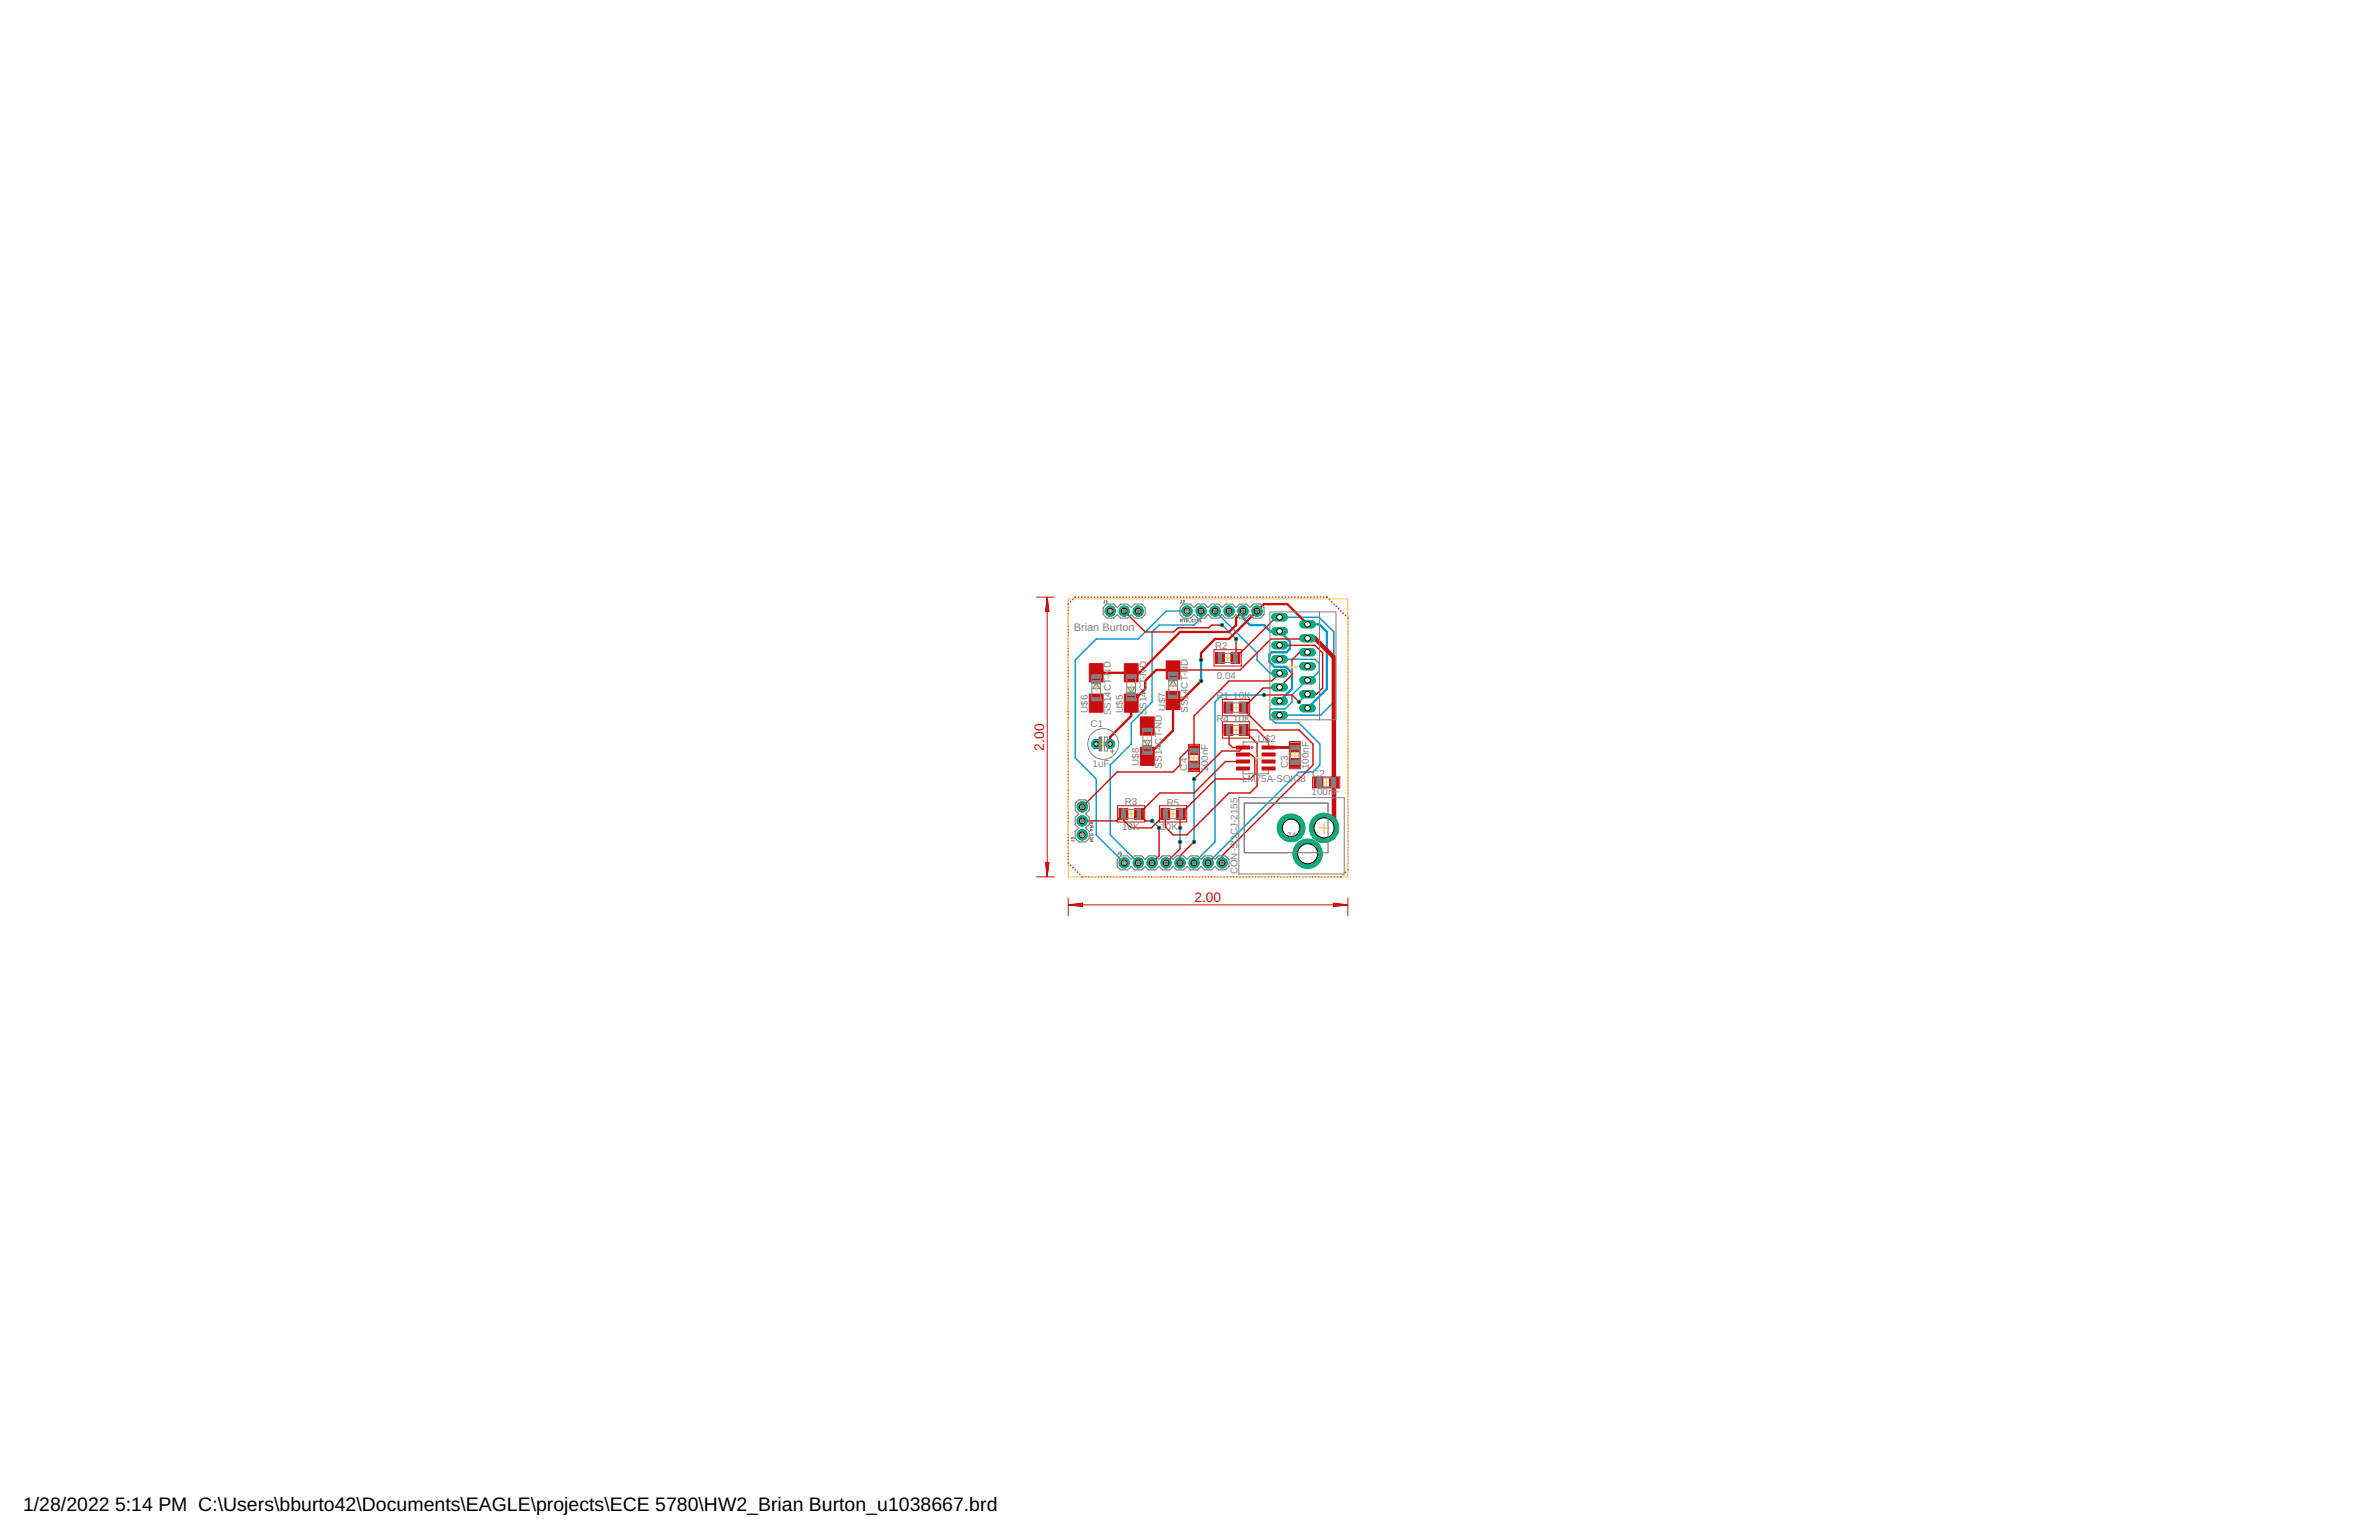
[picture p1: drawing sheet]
<svg xmlns="http://www.w3.org/2000/svg" width="432mm" height="279mm" viewBox="0 0 432 279" stroke-linecap="round" stroke-linejoin="round" font-family="sans-serif">
<defs><g id="words">
<g font-size="3.5">
<text x="4.2" y="274.2">1/28/2022</text>
<text x="20.9" y="274.2">5:14 PM C:\Users\bburto42\Documents\EAGLE\projects\ECE 5780\HW2_Brian Burton_u1038667.brd</text>
</g>
<g font-size="2.5" fill="#c90d0c">
<text x="189.5" y="136.2" transform="rotate(-90 189.5 136.2)">2.00</text>
<text x="216.8" y="163.6">2.00</text>
</g>
<text font-size="2" fill="#808080" x="194.9" y="114.4">Brian Burton</text>
<g font-size="1.8" fill="#808080">
<text x="220.5" y="117.7">R2</text>
<text x="220.9" y="123.2">0.04</text>
<text x="197.5" y="129.3" transform="rotate(-90 197.5 129.3)">U$6</text>
<text x="197.9" y="131.9">C1</text>
<text x="201.6" y="129.8" transform="rotate(-90 201.6 129.8)">SS14CT-ND</text>
<text x="203.8" y="129.3" transform="rotate(-90 203.8 129.3)">U$5</text>
<text x="208.1" y="129.8" transform="rotate(-90 208.1 129.8)">SS14CT-ND</text>
<text x="211.5" y="128.9" transform="rotate(-90 211.5 128.9)">U$7</text>
<text x="215.6" y="129.3" transform="rotate(-90 215.6 129.3)">SS14CT-ND</text>
<text x="220.8" y="126.9">R1</text>
<text x="220.8" y="130.9">R4</text>
<text x="223.8" y="126.9">10K</text>
<text x="223.8" y="130.9">10K</text>
<text x="228.3" y="134.5">U$2</text>
<text x="198.3" y="139.2">1uF</text>
<text x="206.7" y="139" transform="rotate(-90 206.7 139)">U$8</text>
<text x="210.9" y="139.4" transform="rotate(-90 210.9 139.4)">SS14CT-ND</text>
<text x="215.5" y="139.8" transform="rotate(-90 215.5 139.8)">C4</text>
<text x="219.3" y="140" transform="rotate(-90 219.3 140)">100nF</text>
<text x="225.5" y="141.9">LM75A-SOIC8</text>
<text x="233.7" y="139.3" transform="rotate(-90 233.7 139.3)">C3</text>
<text x="237.5" y="139.5" transform="rotate(-90 237.5 139.5)">100nF</text>
<text x="238.2" y="140.9">C2</text>
<text x="204.2" y="146">R3</text>
<text x="211.8" y="146.1">R5</text>
<text x="238.1" y="144.2">100nF</text>
<text x="203.7" y="150.6">10K</text>
<text x="210.6" y="150.6">10K</text>
<text x="233.5" y="152.3">J4</text>
<text x="224.6" y="158.6" transform="rotate(-90 224.6 158.6)">CON-SOCJ-2155</text>
</g>
</g></defs>
<path d="M215.5 110.9h-3.9l-5 5h-7.6l-3.8 3.8v17.8l3.8 3.8v10.2l5 5M218 110.9v1.2l-1.3 1.3h-6.3l-1.3 1.3v12.7l-3.8 3.8v3.8l-3.8 3.8v12.7l5.1 5M220.5 110.9l7.7 7.6v1.2l2.3 2.5h1.7M221.8 113.4l2.5 2.5M232.2 119.6h6.5l.8 .8v1.4l-1.7 1.6h-.6l-2.7 2.7v1.3l-1.3 1.2h-2.5l-.2 .2v1.4l1 1h4.3l3.8 3.8v3.8l-1.3 1.3h-2.5l-16.5 16.4M232.2 112h7.2l2.7 2.7v12.7l-2.4 2.4h-7.5M229.4 126.1h-7.6l-1.3 1.3v25.3l-3.8 3.8M237.3 125.9h-.1l-1.4 1.5M209.1 148.9l1.3 1.3M214.2 150.2v2.5M216.7 141.3v11.4" fill="none" stroke="#0696d7" stroke-width=".25"/>
<path d="M218 119.7v3.8M225.6 110.9v1.2l1.3 1.3h2.5l1.1 1.1h1.7l1.9 1.9v1.3l-.6 .6h-2.7l-.4 .5v1.3l1 .9h2l1.1 1.1v2.9l-2.3 2.2M237.3 113.3h2.1l1.4 1.4v10.3l-3.5 3.5" fill="none" stroke="#0696d7" stroke-width=".42"/>
<circle cx="199" cy="135" r=".87" fill="#0dab76" stroke="#0dab76" stroke-width=".18"/>
<circle cx="199" cy="135" r=".4" fill="#fff" stroke="#000" stroke-width=".18"/>
<circle cx="201.5" cy="135" r=".8" fill="#0dab76" stroke="#0dab76" stroke-width=".18"/>
<circle cx="201.5" cy="135" r=".4" fill="#fff" stroke="#000" stroke-width=".18"/>
<circle cx="201.5" cy="110.9" r=".93" fill="#0dab76" stroke="#0dab76" stroke-width=".18"/>
<circle cx="201.5" cy="110.9" r=".51" fill="#fff" stroke="#000" stroke-width=".18"/>
<circle cx="204" cy="110.9" r=".93" fill="#0dab76" stroke="#0dab76" stroke-width=".18"/>
<circle cx="204" cy="110.9" r=".51" fill="#fff" stroke="#000" stroke-width=".18"/>
<circle cx="206.6" cy="110.9" r=".93" fill="#0dab76" stroke="#0dab76" stroke-width=".18"/>
<circle cx="206.6" cy="110.9" r=".51" fill="#fff" stroke="#000" stroke-width=".18"/>
<circle cx="215.5" cy="110.9" r=".93" fill="#0dab76" stroke="#0dab76" stroke-width=".18"/>
<circle cx="215.5" cy="110.9" r=".51" fill="#fff" stroke="#000" stroke-width=".18"/>
<circle cx="218" cy="110.9" r=".93" fill="#0dab76" stroke="#0dab76" stroke-width=".18"/>
<circle cx="218" cy="110.9" r=".51" fill="#fff" stroke="#000" stroke-width=".18"/>
<circle cx="220.5" cy="110.9" r=".93" fill="#0dab76" stroke="#0dab76" stroke-width=".18"/>
<circle cx="220.5" cy="110.9" r=".51" fill="#fff" stroke="#000" stroke-width=".18"/>
<circle cx="223.1" cy="110.9" r=".93" fill="#0dab76" stroke="#0dab76" stroke-width=".18"/>
<circle cx="223.1" cy="110.9" r=".51" fill="#fff" stroke="#000" stroke-width=".18"/>
<circle cx="225.6" cy="110.9" r=".93" fill="#0dab76" stroke="#0dab76" stroke-width=".18"/>
<circle cx="225.6" cy="110.9" r=".51" fill="#fff" stroke="#000" stroke-width=".18"/>
<circle cx="228.2" cy="110.9" r=".93" fill="#0dab76" stroke="#0dab76" stroke-width=".18"/>
<circle cx="228.2" cy="110.9" r=".51" fill="#fff" stroke="#000" stroke-width=".18"/>
<circle cx="196.4" cy="151.5" r=".93" fill="#0dab76" stroke="#0dab76" stroke-width=".18"/>
<circle cx="196.4" cy="151.5" r=".51" fill="#fff" stroke="#000" stroke-width=".18"/>
<circle cx="196.4" cy="148.9" r=".93" fill="#0dab76" stroke="#0dab76" stroke-width=".18"/>
<circle cx="196.4" cy="148.9" r=".51" fill="#fff" stroke="#000" stroke-width=".18"/>
<circle cx="196.4" cy="146.4" r=".93" fill="#0dab76" stroke="#0dab76" stroke-width=".18"/>
<circle cx="196.4" cy="146.4" r=".51" fill="#fff" stroke="#000" stroke-width=".18"/>
<circle cx="240.3" cy="150.2" r="2.65" fill="#0dab76" stroke="#0dab76" stroke-width=".18"/>
<circle cx="240.3" cy="150.2" r="1.82" fill="#fff" stroke="#000" stroke-width=".18"/>
<circle cx="234.3" cy="150.2" r="2.5" fill="#0dab76" stroke="#0dab76" stroke-width=".18"/>
<circle cx="234.3" cy="150.2" r="1.59" fill="#fff" stroke="#000" stroke-width=".18"/>
<circle cx="237.3" cy="154.9" r="2.65" fill="#0dab76" stroke="#0dab76" stroke-width=".18"/>
<circle cx="237.3" cy="154.9" r="1.82" fill="#fff" stroke="#000" stroke-width=".18"/>
<circle cx="204" cy="156.5" r=".93" fill="#0dab76" stroke="#0dab76" stroke-width=".18"/>
<circle cx="204" cy="156.5" r=".51" fill="#fff" stroke="#000" stroke-width=".18"/>
<circle cx="206.6" cy="156.5" r=".93" fill="#0dab76" stroke="#0dab76" stroke-width=".18"/>
<circle cx="206.6" cy="156.5" r=".51" fill="#fff" stroke="#000" stroke-width=".18"/>
<circle cx="209.1" cy="156.5" r=".93" fill="#0dab76" stroke="#0dab76" stroke-width=".18"/>
<circle cx="209.1" cy="156.5" r=".51" fill="#fff" stroke="#000" stroke-width=".18"/>
<circle cx="211.6" cy="156.5" r=".93" fill="#0dab76" stroke="#0dab76" stroke-width=".18"/>
<circle cx="211.6" cy="156.5" r=".51" fill="#fff" stroke="#000" stroke-width=".18"/>
<circle cx="214.2" cy="156.5" r=".93" fill="#0dab76" stroke="#0dab76" stroke-width=".18"/>
<circle cx="214.2" cy="156.5" r=".51" fill="#fff" stroke="#000" stroke-width=".18"/>
<circle cx="216.7" cy="156.5" r=".93" fill="#0dab76" stroke="#0dab76" stroke-width=".18"/>
<circle cx="216.7" cy="156.5" r=".51" fill="#fff" stroke="#000" stroke-width=".18"/>
<circle cx="219.3" cy="156.5" r=".93" fill="#0dab76" stroke="#0dab76" stroke-width=".18"/>
<circle cx="219.3" cy="156.5" r=".51" fill="#fff" stroke="#000" stroke-width=".18"/>
<circle cx="221.8" cy="156.5" r=".93" fill="#0dab76" stroke="#0dab76" stroke-width=".18"/>
<circle cx="221.8" cy="156.5" r=".51" fill="#fff" stroke="#000" stroke-width=".18"/>
<path d="M231.5 129.8h1.5" fill="none" stroke="#0dab76" stroke-width="1.5"/>
<circle cx="232.2" cy="129.8" r=".51" fill="#fff" stroke="#000" stroke-width=".18"/>
<path d="M231.5 127.2h1.5" fill="none" stroke="#0dab76" stroke-width="1.5"/>
<circle cx="232.2" cy="127.2" r=".51" fill="#fff" stroke="#000" stroke-width=".18"/>
<path d="M231.5 124.7h1.5" fill="none" stroke="#0dab76" stroke-width="1.5"/>
<circle cx="232.2" cy="124.7" r=".51" fill="#fff" stroke="#000" stroke-width=".18"/>
<path d="M231.5 122.2h1.5" fill="none" stroke="#0dab76" stroke-width="1.5"/>
<circle cx="232.2" cy="122.2" r=".51" fill="#fff" stroke="#000" stroke-width=".18"/>
<path d="M231.5 119.6h1.5" fill="none" stroke="#0dab76" stroke-width="1.5"/>
<circle cx="232.2" cy="119.6" r=".51" fill="#fff" stroke="#000" stroke-width=".18"/>
<path d="M231.5 117.1h1.5" fill="none" stroke="#0dab76" stroke-width="1.5"/>
<circle cx="232.2" cy="117.1" r=".51" fill="#fff" stroke="#000" stroke-width=".18"/>
<path d="M231.5 114.5h1.5" fill="none" stroke="#0dab76" stroke-width="1.5"/>
<circle cx="232.2" cy="114.5" r=".51" fill="#fff" stroke="#000" stroke-width=".18"/>
<path d="M231.5 112h1.5" fill="none" stroke="#0dab76" stroke-width="1.5"/>
<circle cx="232.2" cy="112" r=".51" fill="#fff" stroke="#000" stroke-width=".18"/>
<path d="M236.6 128.5h1.5" fill="none" stroke="#0dab76" stroke-width="1.5"/>
<circle cx="237.3" cy="128.5" r=".51" fill="#fff" stroke="#000" stroke-width=".18"/>
<path d="M236.6 125.9h1.5" fill="none" stroke="#0dab76" stroke-width="1.5"/>
<circle cx="237.3" cy="125.9" r=".51" fill="#fff" stroke="#000" stroke-width=".18"/>
<path d="M236.6 123.4h1.5" fill="none" stroke="#0dab76" stroke-width="1.5"/>
<circle cx="237.3" cy="123.4" r=".51" fill="#fff" stroke="#000" stroke-width=".18"/>
<path d="M236.6 120.9h1.5" fill="none" stroke="#0dab76" stroke-width="1.5"/>
<circle cx="237.3" cy="120.9" r=".51" fill="#fff" stroke="#000" stroke-width=".18"/>
<path d="M236.6 118.3h1.5" fill="none" stroke="#0dab76" stroke-width="1.5"/>
<circle cx="237.3" cy="118.3" r=".51" fill="#fff" stroke="#000" stroke-width=".18"/>
<path d="M236.6 115.8h1.5" fill="none" stroke="#0dab76" stroke-width="1.5"/>
<circle cx="237.3" cy="115.8" r=".51" fill="#fff" stroke="#000" stroke-width=".18"/>
<path d="M236.6 113.3h1.5" fill="none" stroke="#0dab76" stroke-width="1.5"/>
<circle cx="237.3" cy="113.3" r=".51" fill="#fff" stroke="#000" stroke-width=".18"/>
<circle cx="229.4" cy="126.1" r=".3" fill="#0dab76" stroke="#0dab76" stroke-width=".18"/>
<circle cx="229.4" cy="126.1" r=".17" fill="#fff" stroke="#000" stroke-width=".18"/>
<circle cx="235.8" cy="127.4" r=".3" fill="#0dab76" stroke="#0dab76" stroke-width=".18"/>
<circle cx="235.8" cy="127.4" r=".17" fill="#fff" stroke="#000" stroke-width=".18"/>
<circle cx="216.7" cy="152.7" r=".3" fill="#0dab76" stroke="#0dab76" stroke-width=".18"/>
<circle cx="216.7" cy="152.7" r=".17" fill="#fff" stroke="#000" stroke-width=".18"/>
<circle cx="216.7" cy="141.3" r=".3" fill="#0dab76" stroke="#0dab76" stroke-width=".18"/>
<circle cx="216.7" cy="141.3" r=".17" fill="#fff" stroke="#000" stroke-width=".18"/>
<circle cx="214.2" cy="152.7" r=".3" fill="#0dab76" stroke="#0dab76" stroke-width=".18"/>
<circle cx="214.2" cy="152.7" r=".17" fill="#fff" stroke="#000" stroke-width=".18"/>
<circle cx="214.2" cy="150.2" r=".3" fill="#0dab76" stroke="#0dab76" stroke-width=".18"/>
<circle cx="214.2" cy="150.2" r=".17" fill="#fff" stroke="#000" stroke-width=".18"/>
<circle cx="221.8" cy="113.4" r=".3" fill="#0dab76" stroke="#0dab76" stroke-width=".18"/>
<circle cx="221.8" cy="113.4" r=".17" fill="#fff" stroke="#000" stroke-width=".18"/>
<circle cx="224.3" cy="115.9" r=".3" fill="#0dab76" stroke="#0dab76" stroke-width=".18"/>
<circle cx="224.3" cy="115.9" r=".17" fill="#fff" stroke="#000" stroke-width=".18"/>
<circle cx="210.4" cy="150.2" r=".3" fill="#0dab76" stroke="#0dab76" stroke-width=".18"/>
<circle cx="210.4" cy="150.2" r=".17" fill="#fff" stroke="#000" stroke-width=".18"/>
<circle cx="209.1" cy="148.9" r=".3" fill="#0dab76" stroke="#0dab76" stroke-width=".18"/>
<circle cx="209.1" cy="148.9" r=".17" fill="#fff" stroke="#000" stroke-width=".18"/>
<circle cx="218" cy="119.7" r=".3" fill="#0dab76" stroke="#0dab76" stroke-width=".18"/>
<circle cx="218" cy="119.7" r=".17" fill="#fff" stroke="#000" stroke-width=".18"/>
<circle cx="218" cy="123.5" r=".3" fill="#0dab76" stroke="#0dab76" stroke-width=".18"/>
<circle cx="218" cy="123.5" r=".17" fill="#fff" stroke="#000" stroke-width=".18"/>
<g fill="none" stroke="#c90d0c" stroke-width=".18">
<path d="M188.1 108.3h3.2M190.1 108.4v50.6M190.1 108.4l.3 2.5h-.6zM190.1 108.4l-.2 2.5M190.1 108.4l.1 2.5M190.1 108.4l-.3 2.5M190.1 108.4l.2 2.5M188.1 159.1h3.2M189.8 156.5h.6l-.3 2.5zM189.8 156.5l.3 2.5M189.9 156.5l.2 2.5M190.2 156.5l-.1 2.5"/>
<path d="M190.3 156.5l-.2 2.5M193.9 162.9v3.2M194 164.2h50.6M194 164.2l2.5-.3v.6zM194 164.2l2.5 .1M194 164.2l2.5 .2M196.5 164l-2.5 .2M196.5 163.9l-2.5 .3M242.1 163.9l2.5 .3-2.5 .3zM242.1 164l2.5 .2M242.1 163.9l2.5 .3M244.6 164.2l-2.5 .1"/>
<path d="M244.6 164.2l-2.5 .2M244.6 162.9v3.2"/>
</g>
<g fill="#c90d0c" stroke="#c90d0c" stroke-width=".18">
<path d="M241.3 141.1h1.6v1.8h-1.6z"/>
<path d="M238.5 141.1h1.6v1.8h-1.6z"/>
<path d="M234.1 134.8h1.8v1.6h-1.8z"/>
<path d="M234.1 137.6h1.8v1.6h-1.8z"/>
<path d="M215.8 135.3h1.8v1.6h-1.8z"/>
<path d="M215.8 138.1h1.8v1.6h-1.8z"/>
<path d="M222.1 127.4h1.7v2h-1.7z"/>
<path d="M224.9 127.4h1.6v2h-1.6z"/>
<path d="M223.4 118.4h1.6v2h-1.6z"/>
<path d="M220.6 118.4h1.6v2h-1.6z"/>
<path d="M205.9 146.7h1.6v2h-1.6z"/>
<path d="M203.1 146.7h1.6v2h-1.6z"/>
<path d="M222.1 131.4h1.7v2h-1.7z"/>
<path d="M224.9 131.4h1.6v2h-1.6z"/>
<path d="M213.5 146.7h1.6v2h-1.6z"/>
<path d="M210.7 146.7h1.6v2h-1.6z"/>
<path d="M224.4 139.1h2.4v.6h-2.4z"/>
<path d="M224.4 137.9h2.4v.5h-2.4z"/>
<path d="M224.4 136.6h2.4v.6h-2.4z"/>
<path d="M224.4 135.3h2.4v.6h-2.4z"/>
<path d="M229.1 139.1h2.3v.6h-2.3z"/>
<path d="M229.1 137.9h2.3v.5h-2.3z"/>
<path d="M229.1 136.6h2.3v.6h-2.3z"/>
<path d="M229.1 135.3h2.3v.6h-2.3z"/>
<path d="M204.1 125.9h2.5v3.3h-2.5z"/>
<path d="M204.1 120.4h2.5v3.3h-2.5z"/>
<path d="M197.7 120.4h2.5v3.3h-2.5z"/>
<path d="M197.7 125.9h2.5v3.3h-2.5z"/>
<path d="M211.7 119.9h2.5v3.3h-2.5z"/>
<path d="M211.7 125.4h2.5v3.3h-2.5z"/>
<path d="M207 135.6h2.5v3.3h-2.5z"/>
<path d="M207 130.1h2.5v3.3h-2.5z"/>
</g>
<g fill="none" stroke="#c90d0c" stroke-width=".25">
<path d="M193.9 110.2h.1M193.9 110.7v.1M193.9 111.3v.1M193.9 111.9v.1M193.9 112.5h.1M193.9 113v.1M193.9 113.6v.1M193.9 114.2h.1M193.9 114.7v.1M193.9 115.3v.1M193.9 115.9v.1M193.9 116.5h.1"/>
<path d="M193.9 117v.1M193.9 117.6v.1M193.9 118.2h.1M193.9 118.7v.1M193.9 119.3v.1M193.9 119.9v.1M193.9 109.5v.2M194.3 109.1v.1M194.8 108.7l-.1 .1M195.2 108.3l-.1 .1M195.7 108.3h.1M196.3 108.3h.1"/>
<path d="M196.9 108.3h.1M197.5 108.3h.1M198 108.3h.1M198.6 108.3h.1M199.2 108.3h.1M199.8 108.3h.1M200.3 108.3h.1M200.9 108.3h.1M201.5 108.3h.1M202.1 108.3h.1M202.7 108.3h.1M203.2 108.3h.1"/>
<path d="M203.8 108.3h.1M204 110.9l3.9 3.8h5.1l.8-.8h5.6l.5-.5h1.9M204.4 108.3h.1M205 108.3h.1M205.5 108.3h.1M206.1 108.3h.1M206.7 108.3h.1M207.3 108.3h.1M207.9 108.3h.1M208.4 108.3h.1M209 108.3h.1M209.6 108.3h.1"/>
<path d="M210.2 108.3h.1M210.8 108.3h.1M211.3 108.3h.1M211.9 108.3h.1M212.5 108.3h.1M213.1 108.3h.1M213.6 108.3h.1M214.2 108.3h.1M214.8 108.3h.1M215.4 108.3h.1M215.9 108.3h.1M216.5 108.3h.1"/>
<path d="M217.1 108.3h.1M217.7 108.3h.1M218.2 108.3h.1M218.8 108.3h.1M219.4 108.3h.1M220 108.3h.1M220.6 108.3h.1M221.1 108.3h.1M221.7 108.3h.1M222.3 108.3h.1M222.9 108.3h.1M223.5 108.3h.1"/>
<path d="M224 108.3h.1M224.6 108.3h.1M225.2 108.3h.1M225.8 108.3h.1M226.3 108.3h.1M226.9 108.3h.1M227.5 108.3h.1M228.1 108.3h.1M228.6 108.3h.1M229.2 108.3h.1M229.8 108.3h.1M230.4 108.3h.1"/>
<path d="M230.9 108.3h.1M231.5 108.3h.1M232.1 108.3h.1M232.2 117.1h6.5l1.4 1.4v6.3l-1.1 1.1h-1.7M232.2 112h-.6l-7.4 7.4 .1-.2v-3.3M232.7 108.3h.1M233.3 108.3h.1M233.8 108.3h.1M234.4 108.3h.1M235 108.3h.1M235.6 108.3h.1M236.2 108.3h.1"/>
<path d="M236.7 108.3h.1M237.3 108.3h.1M237.3 115.8l-.1 .1h-6.5l-5.6 5.7h-12.2M237.3 118.3h-1.4l-1.4 1.4v2.7l-2.4 2.4h-2.8l-3.6 3.6v.4l3.7 3.6h6.4l2.5 2.6v3.8l-16.5 16.5v1.2M237.9 108.3h.1M238.5 108.3h.1M239 108.3h.1M239.6 108.3h.1M240.2 108.3h.1M240.8 108.3l.1 .1M241.3 108.7v.1M241.7 109.2h.1"/>
<path d="M242.1 109.6h.1M242.5 110h.1M242.9 110.4l.1 .1M243.4 110.8v.1M243.8 111.2v.1M244.2 111.7h.1M244.6 112.1v.1M244.6 112.7v.1M244.6 113.3h.1M244.6 113.9h.1M244.6 114.4v.1M244.6 115v.1"/>
<path d="M244.6 115.6v.1M244.6 116.2h.1M244.6 116.8h.1M244.6 117.3v.1M244.6 117.9v.1M244.6 118.5v.1M244.6 119.1h.1M244.6 119.6v.1M193.9 120.5h.1M193.9 121v.1M193.9 121.6v.1M193.9 122.2h.1"/>
<path d="M193.9 122.7v.1M193.9 123.3v.1M193.9 123.9v.1M193.9 124.5h.1M193.9 125v.1M193.9 125.6v.1M193.9 126.2h.1M193.9 126.7v.1M193.9 127.3v.1M193.9 127.9v.1M193.9 128.5h.1M193.9 129v.1"/>
<path d="M193.9 129.6v.1M193.9 130.2h.1M193.9 130.7v.1M193.9 131.3v.1M193.9 131.9v.1M193.9 132.5h.1M193.9 133v.1M193.9 133.6v.1M193.9 134.2h.1M193.9 134.7v.1M193.9 135.3v.1M193.9 135.9v.1"/>
<path d="M193.9 136.5h.1M193.9 137v.1M193.9 137.6v.1M193.9 138.2v.1M193.9 138.8h.1M193.9 139.3v.1M193.9 139.9v.1M222.9 132.4l.2 .2v2.4l.6 .6h1.9l-.6 .6h-3.2l-5.1 5.1M225.6 136.9h1.5l.7 .6v3l-.9 .8h-6.2l-6.5 6.5v2.4M225.6 138.2h-3.2l-5.7 5.7h-6.2l-3.8 3.8 1.3 1.2h1.1M229.4 126.1h5.1l1.3 1.3M230.3 135.6v-1.1l-2.1-2.1h-2.5l2.5 2.5v7.7l-1.3 1.3h-3.8l-7.6 7.6h-2.6l-1.4-1.4v-2.4l-2.5 2.5h-3.7l-1.4-1.4v-1.1l-1.3 1.2h-6.2"/>
<path d="M232.2 122.2l-1.4 1.3h-7.7l-6.4 6.4v6.2h-1.1l-1.4 1.4v1.3l-1.3 1.3h-10.1l-6.4 6.3M244.6 120.2v.1M244.6 120.8v.1M244.6 121.4h.1M244.6 121.9v.1M244.6 122.5v.1M244.6 123.1v.1M244.6 123.7h.1M244.6 124.2v.1M244.6 124.8v.1M244.6 125.4v.1M244.6 126v.1"/>
<path d="M244.6 126.6h.1M244.6 127.1v.1M244.6 127.7v.1M244.6 128.3v.1M244.6 128.9h.1M244.6 129.5h.1M244.6 130v.1M244.6 130.6v.1M244.6 131.2v.1M244.6 131.8h.1M244.6 132.3v.1M244.6 132.9v.1"/>
<path d="M244.6 133.5v.1M244.6 134.1v.1M244.6 134.7h.1M244.6 135.2v.1M244.6 135.8v.1M244.6 136.4v.1M244.6 137h.1M244.6 137.5v.1M244.6 138.1v.1M244.6 138.7v.1M244.6 139.3h.1M244.6 139.8v.1"/>
<path d="M193.9 140.5h.1M193.9 141.1h.1M193.9 141.6v.1M193.9 142.2v.1M193.9 142.8h.1M193.9 143.3v.1M193.9 143.9v.1M193.9 144.5h.1M193.9 145.1h.1M193.9 145.6v.1M193.9 146.2v.1M193.9 146.8h.1"/>
<path d="M193.9 147.3v.1M193.9 147.9v.1M193.9 148.5h.1M193.9 149.1h.1M193.9 149.6v.1M193.9 150.2v.1M193.9 150.8h.1M193.9 151.3v.1M193.9 151.9v.1M193.9 152.5h.1M193.9 153.1h.1M193.9 153.6v.1"/>
<path d="M193.9 154.2v.1M193.9 154.8h.1M193.9 155.3v.1M193.9 155.9v.1M193.9 156.5l.1 .1M194.3 157h.1M194.7 157.4h.1M195.1 157.8h.1M195.5 158.2l.1 .1M196 158.6v.1M196.4 159l.1 .1M197 159.1h.1"/>
<path d="M197.6 159.1h.1M198.1 159.1h.1M198.7 159.1h.1M199.3 159.1h.1M199.9 159.1h.1M200.4 159.1h.1M201 159.1h.1M201.6 159.1h.1M202.1 159.1h.1M202.7 159.1h.1M203.3 159.1h.1M203.9 159.1h.1"/>
<path d="M204.4 159.1h.1M205 159.1h.1M205.6 159.1h.1M206.1 159.1h.1M206.7 159.1h.1M207.3 159.1h.1M207.9 159.1h.1M208.4 159.1h.1M209 159.1h.1M209.6 159.1h.1M210.1 159.1h.1M210.4 150.2v5.1l-1.3 1.2"/>
<path d="M210.7 159.1h.1M211.3 159.1h.1M211.9 159.1h.1M212.4 159.1h.1M213 159.1h.1M213.6 159.1h.1M214.1 159.1h.1M214.2 152.7v1.3l-2.6 2.5M214.7 159.1h.1M215.3 159.1h.1M215.9 159.1h.1M216.5 159.1h.1"/>
<path d="M216.7 152.7l-2.5 2.6v1.2M217 159.1h.1M217.6 159.1h.1M218.2 159.1h.1M218.7 159.1h.1M219.3 159.1h.1M219.9 159.1h.1M220.5 159.1h.1M221 159.1h.1M221.6 159.1h.1M222.2 159.1h.1M222.7 159.1h.1"/>
<path d="M223.3 159.1h.1M223.9 159.1h.1M224.5 159.1h.1M225 159.1h.1M225.6 159.1h.1M226.2 159.1h.1M226.7 159.1h.1M227.3 159.1h.1M227.9 159.1h.1M228.5 159.1h.1M229 159.1h.1M229.6 159.1h.1"/>
<path d="M230.2 159.1h.1M230.7 159.1h.1M231.3 159.1h.1M231.9 159.1h.1M232.5 159.1h.1M233 159.1h.1M233.6 159.1h.1M234.2 159.1h.1M234.7 159.1h.1M235.3 159.1h.1M235.9 159.1h.1M236.5 159.1h.1"/>
<path d="M237 159.1h.1M237.6 159.1h.1M238.2 159.1h.1M238.7 159.1h.1M239.3 159.1h.1M239.9 159.1h.1M240.5 159.1h.1M241 159.1h.1M241.6 159.1h.1M242.2 159.1h.1M242.7 159.1h.1M243.4 159l-.1 .1"/>
<path d="M243.8 158.6v.1M244.2 158.2v.1M244.6 157.8v.1M244.6 140.4v.1M244.6 141v.1M244.6 141.6h.1M244.6 142.2h.1M244.6 142.7v.1M244.6 143.3v.1M244.6 143.9v.1M244.6 144.5h.1M244.6 145.1h.1"/>
<path d="M244.6 145.6v.1M244.6 146.2v.1M244.6 146.8v.1M244.6 147.4h.1M244.6 147.9v.1M244.6 148.5v.1M244.6 149.1v.1M244.6 149.7h.1M244.6 150.2v.1M244.6 150.8v.1M244.6 151.4v.1M244.6 152h.1"/>
<path d="M244.6 152.5v.1M244.6 153.1v.1M244.6 153.7v.1M244.6 154.3h.1M244.6 154.9h.1M244.6 155.4v.1M244.6 156v.1M244.6 156.6v.1M244.6 157.2h.1"/>
</g>
<path d="M237.3 115.8h1.4l3.4 3.5v29.1l-1.8 1.8" fill="none" stroke="#c90d0c" stroke-width=".83"/>
<path d="M225.6 110.9l-1.3 1.2v1.3l-1.2 1.3h-8.9l-7.4 7.4h-7.8M237.3 113.3l-3.6-3.7h-4.3l-6.3 6.3h-2.6l-2.5 2.6v1.2M212.9 121.6h-3.1l-1.9 1.9v1.5l-2.6 2.6v2.3l-3.8 3.8v1.3M218 123.5l-3.5 3.6h-1.6v5.4l-4.7 4.7" fill="none" stroke="#c90d0c" stroke-width=".42"/>
<path d="M230.3 135.6h4.7" fill="none" stroke="#c90d0c" stroke-width=".51"/>
<circle cx="199" cy="135" r=".87" fill="#0dab76" stroke="#0dab76" stroke-width=".18"/>
<circle cx="199" cy="135" r=".4" fill="#fff" stroke="#000" stroke-width=".18"/>
<circle cx="201.5" cy="135" r=".8" fill="#0dab76" stroke="#0dab76" stroke-width=".18"/>
<circle cx="201.5" cy="135" r=".4" fill="#fff" stroke="#000" stroke-width=".18"/>
<circle cx="201.5" cy="110.9" r=".93" fill="#0dab76" stroke="#0dab76" stroke-width=".18"/>
<circle cx="201.5" cy="110.9" r=".51" fill="#fff" stroke="#000" stroke-width=".18"/>
<circle cx="204" cy="110.9" r=".93" fill="#0dab76" stroke="#0dab76" stroke-width=".18"/>
<circle cx="204" cy="110.9" r=".51" fill="#fff" stroke="#000" stroke-width=".18"/>
<circle cx="206.6" cy="110.9" r=".93" fill="#0dab76" stroke="#0dab76" stroke-width=".18"/>
<circle cx="206.6" cy="110.9" r=".51" fill="#fff" stroke="#000" stroke-width=".18"/>
<circle cx="215.5" cy="110.9" r=".93" fill="#0dab76" stroke="#0dab76" stroke-width=".18"/>
<circle cx="215.5" cy="110.9" r=".51" fill="#fff" stroke="#000" stroke-width=".18"/>
<circle cx="218" cy="110.9" r=".93" fill="#0dab76" stroke="#0dab76" stroke-width=".18"/>
<circle cx="218" cy="110.9" r=".51" fill="#fff" stroke="#000" stroke-width=".18"/>
<circle cx="220.5" cy="110.9" r=".93" fill="#0dab76" stroke="#0dab76" stroke-width=".18"/>
<circle cx="220.5" cy="110.9" r=".51" fill="#fff" stroke="#000" stroke-width=".18"/>
<circle cx="223.1" cy="110.9" r=".93" fill="#0dab76" stroke="#0dab76" stroke-width=".18"/>
<circle cx="223.1" cy="110.9" r=".51" fill="#fff" stroke="#000" stroke-width=".18"/>
<circle cx="225.6" cy="110.9" r=".93" fill="#0dab76" stroke="#0dab76" stroke-width=".18"/>
<circle cx="225.6" cy="110.9" r=".51" fill="#fff" stroke="#000" stroke-width=".18"/>
<circle cx="228.2" cy="110.9" r=".93" fill="#0dab76" stroke="#0dab76" stroke-width=".18"/>
<circle cx="228.2" cy="110.9" r=".51" fill="#fff" stroke="#000" stroke-width=".18"/>
<circle cx="196.4" cy="151.5" r=".93" fill="#0dab76" stroke="#0dab76" stroke-width=".18"/>
<circle cx="196.4" cy="151.5" r=".51" fill="#fff" stroke="#000" stroke-width=".18"/>
<circle cx="196.4" cy="148.9" r=".93" fill="#0dab76" stroke="#0dab76" stroke-width=".18"/>
<circle cx="196.4" cy="148.9" r=".51" fill="#fff" stroke="#000" stroke-width=".18"/>
<circle cx="196.4" cy="146.4" r=".93" fill="#0dab76" stroke="#0dab76" stroke-width=".18"/>
<circle cx="196.4" cy="146.4" r=".51" fill="#fff" stroke="#000" stroke-width=".18"/>
<circle cx="240.3" cy="150.2" r="2.65" fill="#0dab76" stroke="#0dab76" stroke-width=".18"/>
<circle cx="240.3" cy="150.2" r="1.82" fill="#fff" stroke="#000" stroke-width=".18"/>
<circle cx="234.3" cy="150.2" r="2.5" fill="#0dab76" stroke="#0dab76" stroke-width=".18"/>
<circle cx="234.3" cy="150.2" r="1.59" fill="#fff" stroke="#000" stroke-width=".18"/>
<circle cx="237.3" cy="154.9" r="2.65" fill="#0dab76" stroke="#0dab76" stroke-width=".18"/>
<circle cx="237.3" cy="154.9" r="1.82" fill="#fff" stroke="#000" stroke-width=".18"/>
<circle cx="204" cy="156.5" r=".93" fill="#0dab76" stroke="#0dab76" stroke-width=".18"/>
<circle cx="204" cy="156.5" r=".51" fill="#fff" stroke="#000" stroke-width=".18"/>
<circle cx="206.6" cy="156.5" r=".93" fill="#0dab76" stroke="#0dab76" stroke-width=".18"/>
<circle cx="206.6" cy="156.5" r=".51" fill="#fff" stroke="#000" stroke-width=".18"/>
<circle cx="209.1" cy="156.5" r=".93" fill="#0dab76" stroke="#0dab76" stroke-width=".18"/>
<circle cx="209.1" cy="156.5" r=".51" fill="#fff" stroke="#000" stroke-width=".18"/>
<circle cx="211.6" cy="156.5" r=".93" fill="#0dab76" stroke="#0dab76" stroke-width=".18"/>
<circle cx="211.6" cy="156.5" r=".51" fill="#fff" stroke="#000" stroke-width=".18"/>
<circle cx="214.2" cy="156.5" r=".93" fill="#0dab76" stroke="#0dab76" stroke-width=".18"/>
<circle cx="214.2" cy="156.5" r=".51" fill="#fff" stroke="#000" stroke-width=".18"/>
<circle cx="216.7" cy="156.5" r=".93" fill="#0dab76" stroke="#0dab76" stroke-width=".18"/>
<circle cx="216.7" cy="156.5" r=".51" fill="#fff" stroke="#000" stroke-width=".18"/>
<circle cx="219.3" cy="156.5" r=".93" fill="#0dab76" stroke="#0dab76" stroke-width=".18"/>
<circle cx="219.3" cy="156.5" r=".51" fill="#fff" stroke="#000" stroke-width=".18"/>
<circle cx="221.8" cy="156.5" r=".93" fill="#0dab76" stroke="#0dab76" stroke-width=".18"/>
<circle cx="221.8" cy="156.5" r=".51" fill="#fff" stroke="#000" stroke-width=".18"/>
<path d="M231.5 129.8h1.5" fill="none" stroke="#0dab76" stroke-width="1.5"/>
<circle cx="232.2" cy="129.8" r=".51" fill="#fff" stroke="#000" stroke-width=".18"/>
<path d="M231.5 127.2h1.5" fill="none" stroke="#0dab76" stroke-width="1.5"/>
<circle cx="232.2" cy="127.2" r=".51" fill="#fff" stroke="#000" stroke-width=".18"/>
<path d="M231.5 124.7h1.5" fill="none" stroke="#0dab76" stroke-width="1.5"/>
<circle cx="232.2" cy="124.7" r=".51" fill="#fff" stroke="#000" stroke-width=".18"/>
<path d="M231.5 122.2h1.5" fill="none" stroke="#0dab76" stroke-width="1.5"/>
<circle cx="232.2" cy="122.2" r=".51" fill="#fff" stroke="#000" stroke-width=".18"/>
<path d="M231.5 119.6h1.5" fill="none" stroke="#0dab76" stroke-width="1.5"/>
<circle cx="232.2" cy="119.6" r=".51" fill="#fff" stroke="#000" stroke-width=".18"/>
<path d="M231.5 117.1h1.5" fill="none" stroke="#0dab76" stroke-width="1.5"/>
<circle cx="232.2" cy="117.1" r=".51" fill="#fff" stroke="#000" stroke-width=".18"/>
<path d="M231.5 114.5h1.5" fill="none" stroke="#0dab76" stroke-width="1.5"/>
<circle cx="232.2" cy="114.5" r=".51" fill="#fff" stroke="#000" stroke-width=".18"/>
<path d="M231.5 112h1.5" fill="none" stroke="#0dab76" stroke-width="1.5"/>
<circle cx="232.2" cy="112" r=".51" fill="#fff" stroke="#000" stroke-width=".18"/>
<path d="M236.6 128.5h1.5" fill="none" stroke="#0dab76" stroke-width="1.5"/>
<circle cx="237.3" cy="128.5" r=".51" fill="#fff" stroke="#000" stroke-width=".18"/>
<path d="M236.6 125.9h1.5" fill="none" stroke="#0dab76" stroke-width="1.5"/>
<circle cx="237.3" cy="125.9" r=".51" fill="#fff" stroke="#000" stroke-width=".18"/>
<path d="M236.6 123.4h1.5" fill="none" stroke="#0dab76" stroke-width="1.5"/>
<circle cx="237.3" cy="123.4" r=".51" fill="#fff" stroke="#000" stroke-width=".18"/>
<path d="M236.6 120.9h1.5" fill="none" stroke="#0dab76" stroke-width="1.5"/>
<circle cx="237.3" cy="120.9" r=".51" fill="#fff" stroke="#000" stroke-width=".18"/>
<path d="M236.6 118.3h1.5" fill="none" stroke="#0dab76" stroke-width="1.5"/>
<circle cx="237.3" cy="118.3" r=".51" fill="#fff" stroke="#000" stroke-width=".18"/>
<path d="M236.6 115.8h1.5" fill="none" stroke="#0dab76" stroke-width="1.5"/>
<circle cx="237.3" cy="115.8" r=".51" fill="#fff" stroke="#000" stroke-width=".18"/>
<path d="M236.6 113.3h1.5" fill="none" stroke="#0dab76" stroke-width="1.5"/>
<circle cx="237.3" cy="113.3" r=".51" fill="#fff" stroke="#000" stroke-width=".18"/>
<circle cx="229.4" cy="126.1" r=".3" fill="#0dab76" stroke="#0dab76" stroke-width=".18"/>
<circle cx="229.4" cy="126.1" r=".17" fill="#fff" stroke="#000" stroke-width=".18"/>
<circle cx="235.8" cy="127.4" r=".3" fill="#0dab76" stroke="#0dab76" stroke-width=".18"/>
<circle cx="235.8" cy="127.4" r=".17" fill="#fff" stroke="#000" stroke-width=".18"/>
<circle cx="216.7" cy="152.7" r=".3" fill="#0dab76" stroke="#0dab76" stroke-width=".18"/>
<circle cx="216.7" cy="152.7" r=".17" fill="#fff" stroke="#000" stroke-width=".18"/>
<circle cx="216.7" cy="141.3" r=".3" fill="#0dab76" stroke="#0dab76" stroke-width=".18"/>
<circle cx="216.7" cy="141.3" r=".17" fill="#fff" stroke="#000" stroke-width=".18"/>
<circle cx="214.2" cy="152.7" r=".3" fill="#0dab76" stroke="#0dab76" stroke-width=".18"/>
<circle cx="214.2" cy="152.7" r=".17" fill="#fff" stroke="#000" stroke-width=".18"/>
<circle cx="214.2" cy="150.2" r=".3" fill="#0dab76" stroke="#0dab76" stroke-width=".18"/>
<circle cx="214.2" cy="150.2" r=".17" fill="#fff" stroke="#000" stroke-width=".18"/>
<circle cx="221.8" cy="113.4" r=".3" fill="#0dab76" stroke="#0dab76" stroke-width=".18"/>
<circle cx="221.8" cy="113.4" r=".17" fill="#fff" stroke="#000" stroke-width=".18"/>
<circle cx="224.3" cy="115.9" r=".3" fill="#0dab76" stroke="#0dab76" stroke-width=".18"/>
<circle cx="224.3" cy="115.9" r=".17" fill="#fff" stroke="#000" stroke-width=".18"/>
<circle cx="210.4" cy="150.2" r=".3" fill="#0dab76" stroke="#0dab76" stroke-width=".18"/>
<circle cx="210.4" cy="150.2" r=".17" fill="#fff" stroke="#000" stroke-width=".18"/>
<circle cx="209.1" cy="148.9" r=".3" fill="#0dab76" stroke="#0dab76" stroke-width=".18"/>
<circle cx="209.1" cy="148.9" r=".17" fill="#fff" stroke="#000" stroke-width=".18"/>
<circle cx="218" cy="119.7" r=".3" fill="#0dab76" stroke="#0dab76" stroke-width=".18"/>
<circle cx="218" cy="119.7" r=".17" fill="#fff" stroke="#000" stroke-width=".18"/>
<circle cx="218" cy="123.5" r=".3" fill="#0dab76" stroke="#0dab76" stroke-width=".18"/>
<circle cx="218" cy="123.5" r=".17" fill="#fff" stroke="#000" stroke-width=".18"/>
<path d="M220.3 117.9h5v2.9h-5zM215.8 135h1.9v5h-1.9zM221.9 126.9h4.9v3h-4.9zM221.9 131h4.9v2.9h-4.9zM234 134.5h2v5h-2zM202.8 146.2h5v2.9h-5zM210.5 146.2h4.9v2.9h-4.9zM238.3 141h4.9v1.9h-4.9z" fill="none" stroke="#c90d0c" stroke-width=".18"/>
<g fill="none" stroke="#808080" stroke-width=".18">
<path d="M200.4 108.9v.4l-.1 .1M200.7 109.4h.3M200.7 109l.2-.1v.5M214.2 112.8v-.4l.2 .2 .2-.2v.4M214.4 108.9v.4l-.2 .1M214.7 109h.3l-.3 .4h.3M214.8 112.4h.3M215 112.4v.4M215.4 112.6h.1M215.5 112.6l.1-.2h-.2v.4M215.5 112.6l.1 .2M215.9 112.9h.2"/>
<path d="M216.6 112.4l-.2 .1v.3h.2M216.8 112.4h.3M216.9 112.4v.4M217.3 112.6h.2M217.5 112.6l.1-.2h-.3v.4M217.5 112.6l.1 .2M217.9 112.4v.4h.2M221.7 118.5h2.3M230.5 111h12v19.6h-12zM239.5 111v19.6M198.2 123v3.6M198.6 135h1"/>
<path d="M199.7 123v3.6M200.5 133.7h.5v2.5h-.5zM201 135h.9M201.5 136.2h.8M201.9 135.9v.7M204.5 123v3.6M206.1 123v3.6M207.4 132.7v3.6M209 132.7v3.6M212.1 122.5v3.6M213.7 122.5v3.6M215.9 136.5v2"/>
<path d="M217.5 136.5v2M221.7 120.2h2.3M223.2 127.5h2.3M223.2 129.2h2.3M223.2 131.6h2.3M223.2 133.3h2.3M225.6 135.3v-.7h4.7v.7M225.6 139.8v.6h4.7v-.6M234.2 136v2M235.8 136v2M194.5 152.5h.4l.1 .2M194.7 152.1l.2-.1 .1 .2"/>
<path d="M194.7 152.2l-.1-.2-.1 .2M197.9 151.8l.1 .3 .3-.1 .1-.2M197.9 151.3l.5 .1-.1 .2h-.4M197.9 149.8l.5 .1-.3 .1 .3 .1-.5 .1M198.2 150.7v-.2h-.3v.2h.5M198.2 149.3l-.2-.1-.1 .3h.5M198.2 149.3v.2M198.4 152.4h-.5l.3 .1-.3 .2h.5M198.4 149.2l-.2 .1M203 154.6v.4l-.2 .1M203.6 155l-.3 .1M203.6 154.6h-.3v.2l.3 .1"/>
<path d="M203.6 154.9v.1M204.2 148.5h2.3M204.2 146.8h2.3M211.8 148.5h2.3M211.8 146.8h2.3M224.9 144.7h19.1v13.9h-19.1zM239.8 142.7h1.9M239.8 141.2h1.9M241 147.2v-1.5h-15.2v9h8"/>
<circle cx="200.2" cy="135" r="2.79"/>
</g>
<path d="M200.2 110.2l.7-.6h1.2l.7 .6 .6-.6h1.3l.6 .6 .7-.6h1.2l.7 .6v1.3l-.7 .6h-1.2l-.7-.6-.6 .6h-1.3l-.6-.6-.7 .6h-1.2l-.7-.6zM214.8 109.6h1.3l.6 .6 .7-.6h1.2l.7 .6 .6-.6h1.3l.6 .6 .6-.6h1.3l.6 .6 .7-.6h1.3l.6 .6 .6-.6h1.3l.6 .6v1.3l-.6 .6h-1.3l-.6-.6-.6 .6h-1.3l-.7-.6-.6 .6h-1.3l-.6-.6-.6 .6h-1.3l-.6-.6-.7 .6h-1.2l-.7-.6-.6 .6h-1.3l-.6-.6v-1.3zM199 124l.6 .9h-1.2zM204.7 124.7h1.2l-.6 1zM207.6 134.3h1.2l-.6 1zM212.9 123.4l.6 1h-1.2zM195.2 145.8l.6-.7h1.3l.6 .7v1.2l-.6 .7 .6 .6v1.3l-.6 .6 .6 .6v1.3l-.6 .6h-1.3l-.6-.6v-1.3l.6-.6-.6-.6v-1.3l.6-.6-.6-.7zM202.8 155.9l.6-.6h1.3l.6 .6 .7-.6h1.2l.7 .6 .6-.6h1.2l.7 .6 .6-.6h1.3l.6 .6 .7-.6h1.2l.7 .6 .6-.6h1.3l.6 .6 .6-.6h1.3l.6 .6 .7-.6h1.2l.7 .6v1.3l-.7 .6h-1.2l-.7-.6-.6 .6h-1.3l-.6-.6-.6 .6h-1.3l-.6-.6-.7 .6h-1.2l-.7-.6-.6 .6h-1.3l-.6-.6-.7 .6h-1.2l-.6-.6-.7 .6h-1.2l-.7-.6-.6 .6h-1.3l-.6-.6zM225.8 145.7h15.2v9h-15.2z" fill="none" stroke="#808080" stroke-width=".21"/>
<path d="M227.1 135.5l.3-.1v.4l-.3-.1v-.1h.2l-.1 .1-.1-.1z" fill-rule="evenodd" fill="#808080" stroke="#808080" stroke-width=".18"/>
<g fill="#808080" stroke="#808080" stroke-width=".18">
<path d="M204.5 125.6h1.6v.6h-1.6z"/>
<path d="M198.2 123.5h1.5v.6h-1.5z"/>
<path d="M212.1 123h1.6v.5h-1.6z"/>
<path d="M207.5 135.2h1.5v.6h-1.5z"/>
<path d="M199.5 133.7h.5v2.5h-.5z"/>
<path d="M241.7 141.1h.7v1.7h-.7z"/>
<path d="M239 141.1h.8v1.7h-.8z"/>
<path d="M234.2 135.3h1.7v.8h-1.7z"/>
<path d="M234.2 137.9h1.7v.8h-1.7z"/>
<path d="M215.9 135.8h1.7v.8h-1.7z"/>
<path d="M215.9 138.5h1.7v.7h-1.7z"/>
<path d="M206.3 110.6h.5v.5h-.5z"/>
<path d="M203.8 110.6h.5v.5h-.5z"/>
<path d="M201.3 110.6h.5v.5h-.5z"/>
<path d="M227.9 110.6h.5v.5h-.5z"/>
<path d="M225.4 110.6h.5v.5h-.5z"/>
<path d="M222.8 110.6h.5v.5h-.5z"/>
<path d="M220.3 110.6h.5v.5h-.5z"/>
<path d="M217.7 110.6h.5v.5h-.5z"/>
<path d="M215.2 110.6h.5v.5h-.5z"/>
<path d="M196.2 146.1h.5v.5h-.5z"/>
<path d="M196.2 148.7h.5v.5h-.5z"/>
<path d="M196.2 151.2h.5v.5h-.5z"/>
<path d="M219 156.3h.5v.5h-.5z"/>
<path d="M216.5 156.3h.5v.5h-.5z"/>
<path d="M213.9 156.3h.5v.5h-.5z"/>
<path d="M211.4 156.3h.5v.5h-.5z"/>
<path d="M208.9 156.3h.5v.5h-.5z"/>
<path d="M206.3 156.3h.5v.5h-.5z"/>
<path d="M203.8 156.3h.5v.5h-.5z"/>
<path d="M221.6 156.3h.5v.5h-.5z"/>
<path d="M222.6 127.5h.6v1.8h-.6z"/>
<path d="M225.5 127.5h.6v1.8h-.6z"/>
<path d="M223.9 118.4h.6v1.9h-.6z"/>
<path d="M221.1 118.4h.6v1.9h-.6z"/>
<path d="M206.4 146.7h.6v1.9h-.6z"/>
<path d="M203.6 146.7h.6v1.9h-.6z"/>
<path d="M222.6 131.5h.6v1.8h-.6z"/>
<path d="M225.5 131.5h.6v1.8h-.6z"/>
<path d="M214 146.7h.6v1.9h-.6z"/>
<path d="M211.2 146.7h.6v1.9h-.6z"/>
<path d="M204.4 126.6h1.8v.6h-1.8z"/>
<path d="M204.4 122.5h1.8v.5h-1.8z"/>
<path d="M198.1 122.5h1.7v.5h-1.7z"/>
<path d="M198.1 126.6h1.7v.6h-1.7z"/>
<path d="M212 122h1.8v.5h-1.8z"/>
<path d="M212 126.1h1.8v.6h-1.8z"/>
<path d="M207.4 136.3h1.7v.5h-1.7z"/>
<path d="M207.4 132.1h1.7v.6h-1.7z"/>
</g>
<g fill="none" stroke="#afd134" stroke-width=".18">
<path d="M201.1 110.9h.8M201.5 110.5v.7M215 110.9h.9M215.5 110.4v.9M222.3 119.4h1.1M222.8 118.9v1M234.5 120v2M198.3 124.8h1.3M199 124.2v1.3M199.7 135h1.1M200.2 134.4v1.2M204.6 124.8h1.4"/>
<path d="M205.3 124.2v1.3M207.6 134.5h1.3M208.2 133.8v1.3M212.3 124.3h1.3M212.9 123.7v1.2M216.1 137.5h1.2M216.7 136.9v1.2M223.9 128.4h.9M223.9 132.4h.9M224.3 127.9v1M224.3 132v.9M227.2 137.5h1.9"/>
<path d="M228.2 136.5v2M233.5 121h2M234.4 137h1.2M235 136.4v1.2M195.9 151.5h1M196.4 151v1M203.7 156.5h.7M204 156.2v.7M204.8 147.7h1M205.3 147.2v1M212.4 147.7h1M212.9 147.2v1"/>
<path d="M239.3 150.2h2M240.2 142h1.1M240.3 149.2v2M240.7 141.4v1.1"/>
</g>
<path d="M193.9 108.6h50.7v50.5h-50.7z" fill="none" stroke="#eec643" stroke-width=".18"/>
<use href="#words"/>
</svg>
